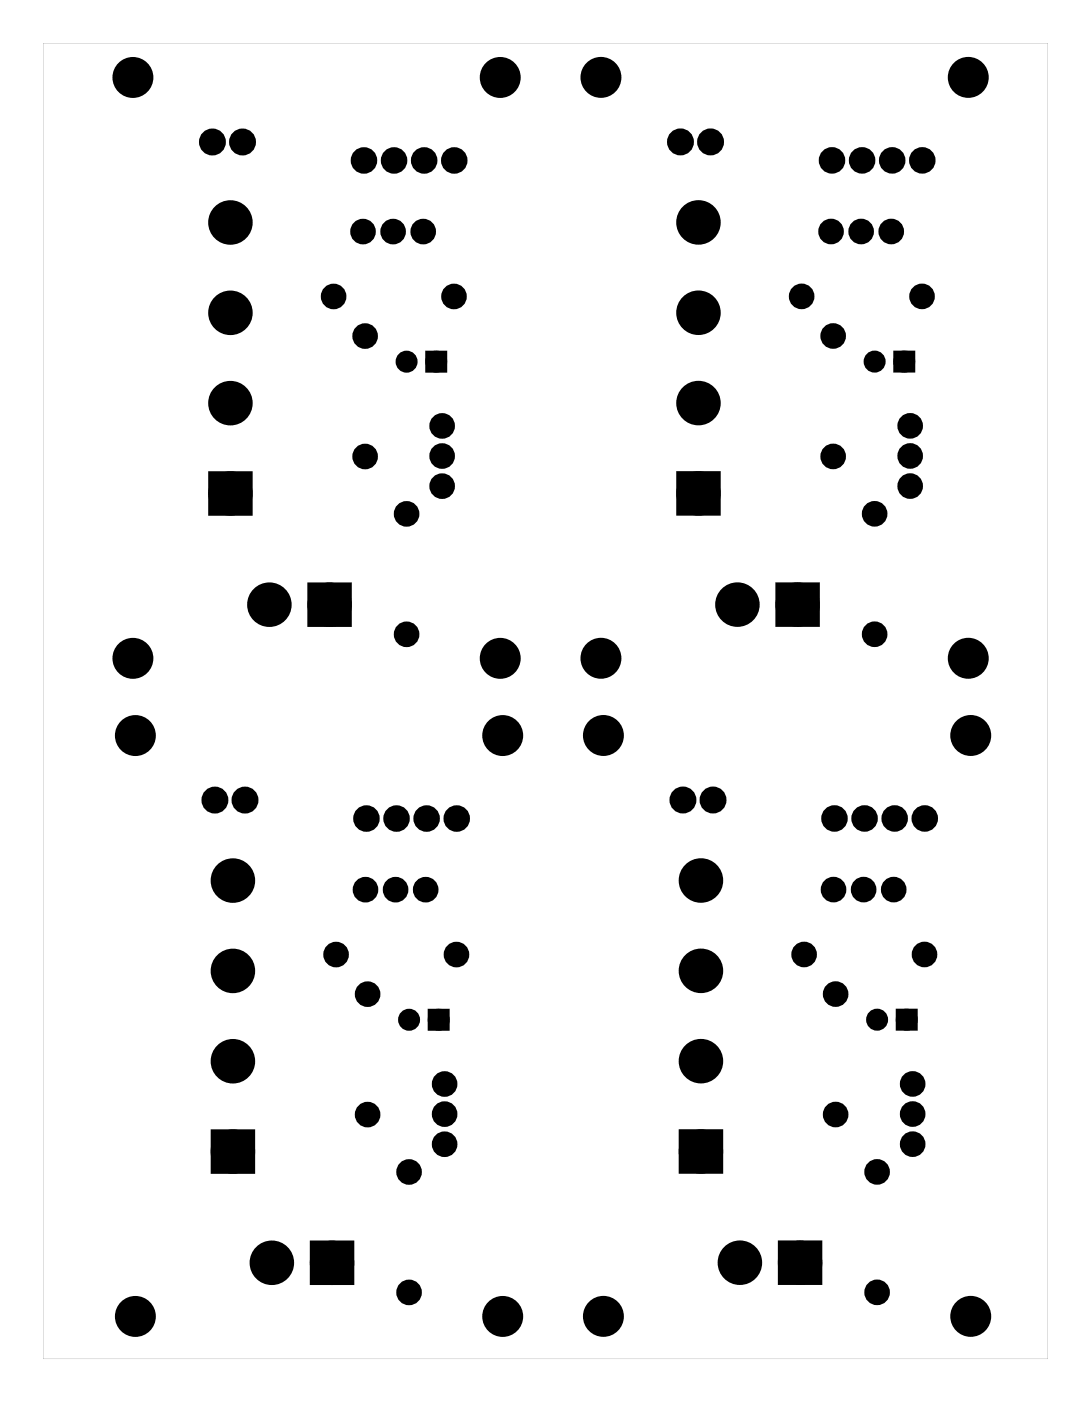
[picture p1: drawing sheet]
<svg xmlns="http://www.w3.org/2000/svg" width="92mm" height="118mm" viewBox="0 0 92 118" stroke-linecap="round" stroke-linejoin="round" font-family="sans-serif">
<g fill="#000">
<path d="M36.2 29.9h1.2v1.2h-1.2zM75.7 29.9h1.2v1.2h-1.2zM18.2 40.4h2.5v2.5h-2.5zM26.6 49.8h2.5v2.5h-2.5zM57.7 40.4h2.5v2.5h-2.5zM66.1 49.8h2.5v2.5h-2.5zM18.4 95.9h2.5v2.5h-2.5zM36.4 85.4h1.2v1.2h-1.2zM57.9 95.9h2.5v2.5h-2.5zM75.9 85.4h1.2v1.2h-1.2zM26.8 105.3h2.5v2.5h-2.5zM66.3 105.3h2.5v2.5h-2.5z"/>
<path d="M3.6 3.6h84.8v111h-84.8zM3.6 3.6v111h84.8v-111z"/>
</g>
<g fill="none" stroke="#000" stroke-width="1.3" stroke-linecap="butt">
<path d="M18.2 40.4h2.5v2.5h-2.5zM26.6 49.8h2.5v2.5h-2.5zM57.7 40.4h2.5v2.5h-2.5zM66.1 49.8h2.5v2.5h-2.5zM18.4 95.9h2.5v2.5h-2.5zM57.9 95.9h2.5v2.5h-2.5zM26.8 105.3h2.5v2.5h-2.5zM66.3 105.3h2.5v2.5h-2.5z"/>
<circle cx="19.4" cy="18.8" r="1.25"/>
<circle cx="58.9" cy="18.8" r="1.25"/>
<circle cx="19.4" cy="26.4" r="1.25"/>
<circle cx="19.4" cy="34" r="1.25"/>
<circle cx="58.9" cy="26.4" r="1.25"/>
<circle cx="58.9" cy="34" r="1.25"/>
<circle cx="19.4" cy="41.6" r="1.25"/>
<circle cx="22.7" cy="51" r="1.25"/>
<circle cx="27.8" cy="51" r="1.25"/>
<circle cx="58.9" cy="41.6" r="1.25"/>
<circle cx="62.2" cy="51" r="1.25"/>
<circle cx="67.3" cy="51" r="1.25"/>
<circle cx="19.7" cy="74.3" r="1.25"/>
<circle cx="59.2" cy="74.3" r="1.25"/>
<circle cx="19.7" cy="97.1" r="1.25"/>
<circle cx="19.7" cy="89.5" r="1.25"/>
<circle cx="19.7" cy="81.9" r="1.25"/>
<circle cx="59.2" cy="97.1" r="1.25"/>
<circle cx="59.2" cy="89.5" r="1.25"/>
<circle cx="59.2" cy="81.9" r="1.25"/>
<circle cx="22.9" cy="106.5" r="1.25"/>
<circle cx="28" cy="106.5" r="1.25"/>
<circle cx="62.4" cy="106.5" r="1.25"/>
<circle cx="67.5" cy="106.5" r="1.25"/>
</g>
<g fill="#000">
<circle cx="11.2" cy="6.5" r="1.6"/>
<circle cx="17.9" cy="12" r=".75"/>
<circle cx="19.4" cy="18.8" r="1.25"/>
<circle cx="20.5" cy="12" r=".75"/>
<circle cx="30.6" cy="19.5" r=".7"/>
<circle cx="30.7" cy="13.5" r=".74"/>
<circle cx="33.2" cy="19.5" r=".7"/>
<circle cx="33.3" cy="13.5" r=".74"/>
<circle cx="35.7" cy="19.5" r=".7"/>
<circle cx="35.8" cy="13.5" r=".74"/>
<circle cx="38.3" cy="13.5" r=".74"/>
<circle cx="42.2" cy="6.5" r="1.6"/>
<circle cx="50.7" cy="6.5" r="1.6"/>
<circle cx="57.4" cy="12" r=".75"/>
<circle cx="58.9" cy="18.8" r="1.25"/>
<circle cx="60" cy="12" r=".75"/>
<circle cx="70.1" cy="19.5" r=".7"/>
<circle cx="70.2" cy="13.5" r=".74"/>
<circle cx="72.7" cy="19.5" r=".7"/>
<circle cx="72.8" cy="13.5" r=".74"/>
<circle cx="75.2" cy="19.5" r=".7"/>
<circle cx="75.3" cy="13.5" r=".74"/>
<circle cx="77.8" cy="13.5" r=".74"/>
<circle cx="81.7" cy="6.5" r="1.6"/>
<circle cx="19.4" cy="26.4" r="1.25"/>
<circle cx="19.4" cy="34" r="1.25"/>
<circle cx="28.2" cy="25" r=".7"/>
<circle cx="30.8" cy="28.3" r=".7"/>
<circle cx="30.8" cy="38.5" r=".7"/>
<circle cx="34.3" cy="30.5" r=".6"/>
<circle cx="36.8" cy="30.5" r=".6"/>
<circle cx="37.3" cy="38.5" r=".7"/>
<circle cx="37.3" cy="35.9" r=".7"/>
<circle cx="38.3" cy="25" r=".7"/>
<circle cx="58.9" cy="26.4" r="1.25"/>
<circle cx="58.9" cy="34" r="1.25"/>
<circle cx="67.7" cy="25" r=".7"/>
<circle cx="70.3" cy="38.5" r=".7"/>
<circle cx="70.3" cy="28.3" r=".7"/>
<circle cx="73.8" cy="30.5" r=".6"/>
<circle cx="76.3" cy="30.5" r=".6"/>
<circle cx="76.8" cy="35.9" r=".7"/>
<circle cx="76.8" cy="38.5" r=".7"/>
<circle cx="77.8" cy="25" r=".7"/>
<circle cx="11.2" cy="55.5" r="1.6"/>
<circle cx="19.4" cy="41.6" r="1.25"/>
<circle cx="22.7" cy="51" r="1.25"/>
<circle cx="27.8" cy="51" r="1.25"/>
<circle cx="34.3" cy="53.5" r=".7"/>
<circle cx="34.3" cy="43.3" r=".7"/>
<circle cx="37.3" cy="41" r=".7"/>
<circle cx="42.2" cy="55.5" r="1.6"/>
<circle cx="50.7" cy="55.5" r="1.6"/>
<circle cx="58.9" cy="41.6" r="1.25"/>
<circle cx="62.2" cy="51" r="1.25"/>
<circle cx="67.3" cy="51" r="1.25"/>
<circle cx="73.8" cy="53.5" r=".7"/>
<circle cx="73.8" cy="43.3" r=".7"/>
<circle cx="76.8" cy="41" r=".7"/>
<circle cx="81.7" cy="55.5" r="1.6"/>
<circle cx="11.4" cy="62" r="1.6"/>
<circle cx="18.1" cy="67.5" r=".75"/>
<circle cx="19.7" cy="74.3" r="1.25"/>
<circle cx="20.7" cy="67.5" r=".75"/>
<circle cx="30.8" cy="75" r=".7"/>
<circle cx="30.9" cy="69" r=".74"/>
<circle cx="33.4" cy="75" r=".7"/>
<circle cx="33.5" cy="69" r=".74"/>
<circle cx="35.9" cy="75" r=".7"/>
<circle cx="36" cy="69" r=".74"/>
<circle cx="38.5" cy="69" r=".74"/>
<circle cx="42.4" cy="62" r="1.6"/>
<circle cx="50.9" cy="62" r="1.6"/>
<circle cx="57.6" cy="67.5" r=".75"/>
<circle cx="59.2" cy="74.3" r="1.25"/>
<circle cx="60.2" cy="67.5" r=".75"/>
<circle cx="70.3" cy="75" r=".7"/>
<circle cx="70.4" cy="69" r=".74"/>
<circle cx="72.9" cy="75" r=".7"/>
<circle cx="73" cy="69" r=".74"/>
<circle cx="75.4" cy="75" r=".7"/>
<circle cx="75.5" cy="69" r=".74"/>
<circle cx="78" cy="69" r=".74"/>
<circle cx="81.9" cy="62" r="1.6"/>
<circle cx="19.7" cy="97.1" r="1.25"/>
<circle cx="19.7" cy="89.5" r="1.25"/>
<circle cx="19.7" cy="81.9" r="1.25"/>
<circle cx="28.4" cy="80.5" r=".7"/>
<circle cx="31" cy="83.9" r=".7"/>
<circle cx="31" cy="94" r=".7"/>
<circle cx="34.5" cy="86" r=".6"/>
<circle cx="34.5" cy="98.9" r=".7"/>
<circle cx="37" cy="86" r=".6"/>
<circle cx="37.5" cy="91.4" r=".7"/>
<circle cx="37.5" cy="94" r=".7"/>
<circle cx="37.5" cy="96.5" r=".7"/>
<circle cx="38.5" cy="80.5" r=".7"/>
<circle cx="59.2" cy="81.9" r="1.25"/>
<circle cx="59.2" cy="97.1" r="1.25"/>
<circle cx="59.2" cy="89.5" r="1.25"/>
<circle cx="67.9" cy="80.5" r=".7"/>
<circle cx="70.5" cy="94" r=".7"/>
<circle cx="70.5" cy="83.9" r=".7"/>
<circle cx="74" cy="98.9" r=".7"/>
<circle cx="74" cy="86" r=".6"/>
<circle cx="76.5" cy="86" r=".6"/>
<circle cx="77" cy="91.4" r=".7"/>
<circle cx="77" cy="96.5" r=".7"/>
<circle cx="77" cy="94" r=".7"/>
<circle cx="78" cy="80.5" r=".7"/>
<circle cx="11.4" cy="111" r="1.6"/>
<circle cx="22.9" cy="106.5" r="1.25"/>
<circle cx="28" cy="106.5" r="1.25"/>
<circle cx="34.5" cy="109" r=".7"/>
<circle cx="42.4" cy="111" r="1.6"/>
<circle cx="50.9" cy="111" r="1.6"/>
<circle cx="62.4" cy="106.5" r="1.25"/>
<circle cx="67.5" cy="106.5" r="1.25"/>
<circle cx="74" cy="109" r=".7"/>
<circle cx="81.9" cy="111" r="1.6"/>
</g>
<g fill="none" stroke="#000" stroke-width=".25">
<circle cx="11.2" cy="6.5" r="1.6"/>
<circle cx="42.2" cy="6.5" r="1.6"/>
<circle cx="50.7" cy="6.5" r="1.6"/>
<circle cx="81.7" cy="6.5" r="1.6"/>
<circle cx="11.2" cy="55.5" r="1.6"/>
<circle cx="42.2" cy="55.5" r="1.6"/>
<circle cx="50.7" cy="55.5" r="1.6"/>
<circle cx="81.7" cy="55.5" r="1.6"/>
<circle cx="11.4" cy="62" r="1.6"/>
<circle cx="42.4" cy="62" r="1.6"/>
<circle cx="50.9" cy="62" r="1.6"/>
<circle cx="81.9" cy="62" r="1.6"/>
<circle cx="11.4" cy="111" r="1.6"/>
<circle cx="42.4" cy="111" r="1.6"/>
<circle cx="50.9" cy="111" r="1.6"/>
<circle cx="81.9" cy="111" r="1.6"/>
</g>
<g fill="none" stroke="#000" stroke-width=".76" stroke-linecap="butt">
<circle cx="17.9" cy="12" r=".75"/>
<circle cx="20.5" cy="12" r=".75"/>
<circle cx="30.6" cy="19.5" r=".7"/>
<circle cx="30.7" cy="13.5" r=".74"/>
<circle cx="33.2" cy="19.5" r=".7"/>
<circle cx="33.3" cy="13.5" r=".74"/>
<circle cx="35.7" cy="19.5" r=".7"/>
<circle cx="35.8" cy="13.5" r=".74"/>
<circle cx="38.3" cy="13.5" r=".74"/>
<circle cx="57.4" cy="12" r=".75"/>
<circle cx="60" cy="12" r=".75"/>
<circle cx="70.1" cy="19.5" r=".7"/>
<circle cx="70.2" cy="13.5" r=".74"/>
<circle cx="72.7" cy="19.5" r=".7"/>
<circle cx="72.8" cy="13.5" r=".74"/>
<circle cx="75.2" cy="19.5" r=".7"/>
<circle cx="75.3" cy="13.5" r=".74"/>
<circle cx="77.8" cy="13.5" r=".74"/>
<circle cx="28.2" cy="25" r=".7"/>
<circle cx="30.8" cy="28.3" r=".7"/>
<circle cx="30.8" cy="38.5" r=".7"/>
<circle cx="37.3" cy="35.9" r=".7"/>
<circle cx="37.3" cy="38.5" r=".7"/>
<circle cx="38.3" cy="25" r=".7"/>
<circle cx="67.7" cy="25" r=".7"/>
<circle cx="70.3" cy="28.3" r=".7"/>
<circle cx="70.3" cy="38.5" r=".7"/>
<circle cx="76.8" cy="35.9" r=".7"/>
<circle cx="76.8" cy="38.5" r=".7"/>
<circle cx="77.8" cy="25" r=".7"/>
<circle cx="34.3" cy="43.3" r=".7"/>
<circle cx="34.3" cy="53.5" r=".7"/>
<circle cx="37.3" cy="41" r=".7"/>
<circle cx="73.8" cy="43.3" r=".7"/>
<circle cx="73.8" cy="53.5" r=".7"/>
<circle cx="76.8" cy="41" r=".7"/>
<circle cx="18.1" cy="67.5" r=".75"/>
<circle cx="20.7" cy="67.5" r=".75"/>
<circle cx="30.8" cy="75" r=".7"/>
<circle cx="30.9" cy="69" r=".74"/>
<circle cx="33.4" cy="75" r=".7"/>
<circle cx="33.5" cy="69" r=".74"/>
<circle cx="35.9" cy="75" r=".7"/>
<circle cx="36" cy="69" r=".74"/>
<circle cx="38.5" cy="69" r=".74"/>
<circle cx="57.6" cy="67.5" r=".75"/>
<circle cx="60.2" cy="67.5" r=".75"/>
<circle cx="70.3" cy="75" r=".7"/>
<circle cx="70.4" cy="69" r=".74"/>
<circle cx="72.9" cy="75" r=".7"/>
<circle cx="73" cy="69" r=".74"/>
<circle cx="75.4" cy="75" r=".7"/>
<circle cx="75.5" cy="69" r=".74"/>
<circle cx="78" cy="69" r=".74"/>
<circle cx="28.4" cy="80.5" r=".7"/>
<circle cx="31" cy="83.9" r=".7"/>
<circle cx="31" cy="94" r=".7"/>
<circle cx="34.5" cy="98.9" r=".7"/>
<circle cx="37.5" cy="91.4" r=".7"/>
<circle cx="37.5" cy="94" r=".7"/>
<circle cx="37.5" cy="96.5" r=".7"/>
<circle cx="38.5" cy="80.5" r=".7"/>
<circle cx="67.9" cy="80.5" r=".7"/>
<circle cx="70.5" cy="83.9" r=".7"/>
<circle cx="70.5" cy="94" r=".7"/>
<circle cx="74" cy="98.9" r=".7"/>
<circle cx="77" cy="91.4" r=".7"/>
<circle cx="77" cy="96.5" r=".7"/>
<circle cx="77" cy="94" r=".7"/>
<circle cx="78" cy="80.5" r=".7"/>
<circle cx="34.5" cy="109" r=".7"/>
<circle cx="74" cy="109" r=".7"/>
</g>
<g fill="none" stroke="#000" stroke-width=".65" stroke-linecap="butt">
<path d="M36.2 29.9h1.2v1.2h-1.2zM75.7 29.9h1.2v1.2h-1.2zM36.4 85.4h1.2v1.2h-1.2zM75.9 85.4h1.2v1.2h-1.2z"/>
<circle cx="34.3" cy="30.5" r=".6"/>
<circle cx="36.8" cy="30.5" r=".6"/>
<circle cx="73.8" cy="30.5" r=".6"/>
<circle cx="76.3" cy="30.5" r=".6"/>
<circle cx="34.5" cy="86" r=".6"/>
<circle cx="37" cy="86" r=".6"/>
<circle cx="74" cy="86" r=".6"/>
<circle cx="76.5" cy="86" r=".6"/>
</g>
</svg>
